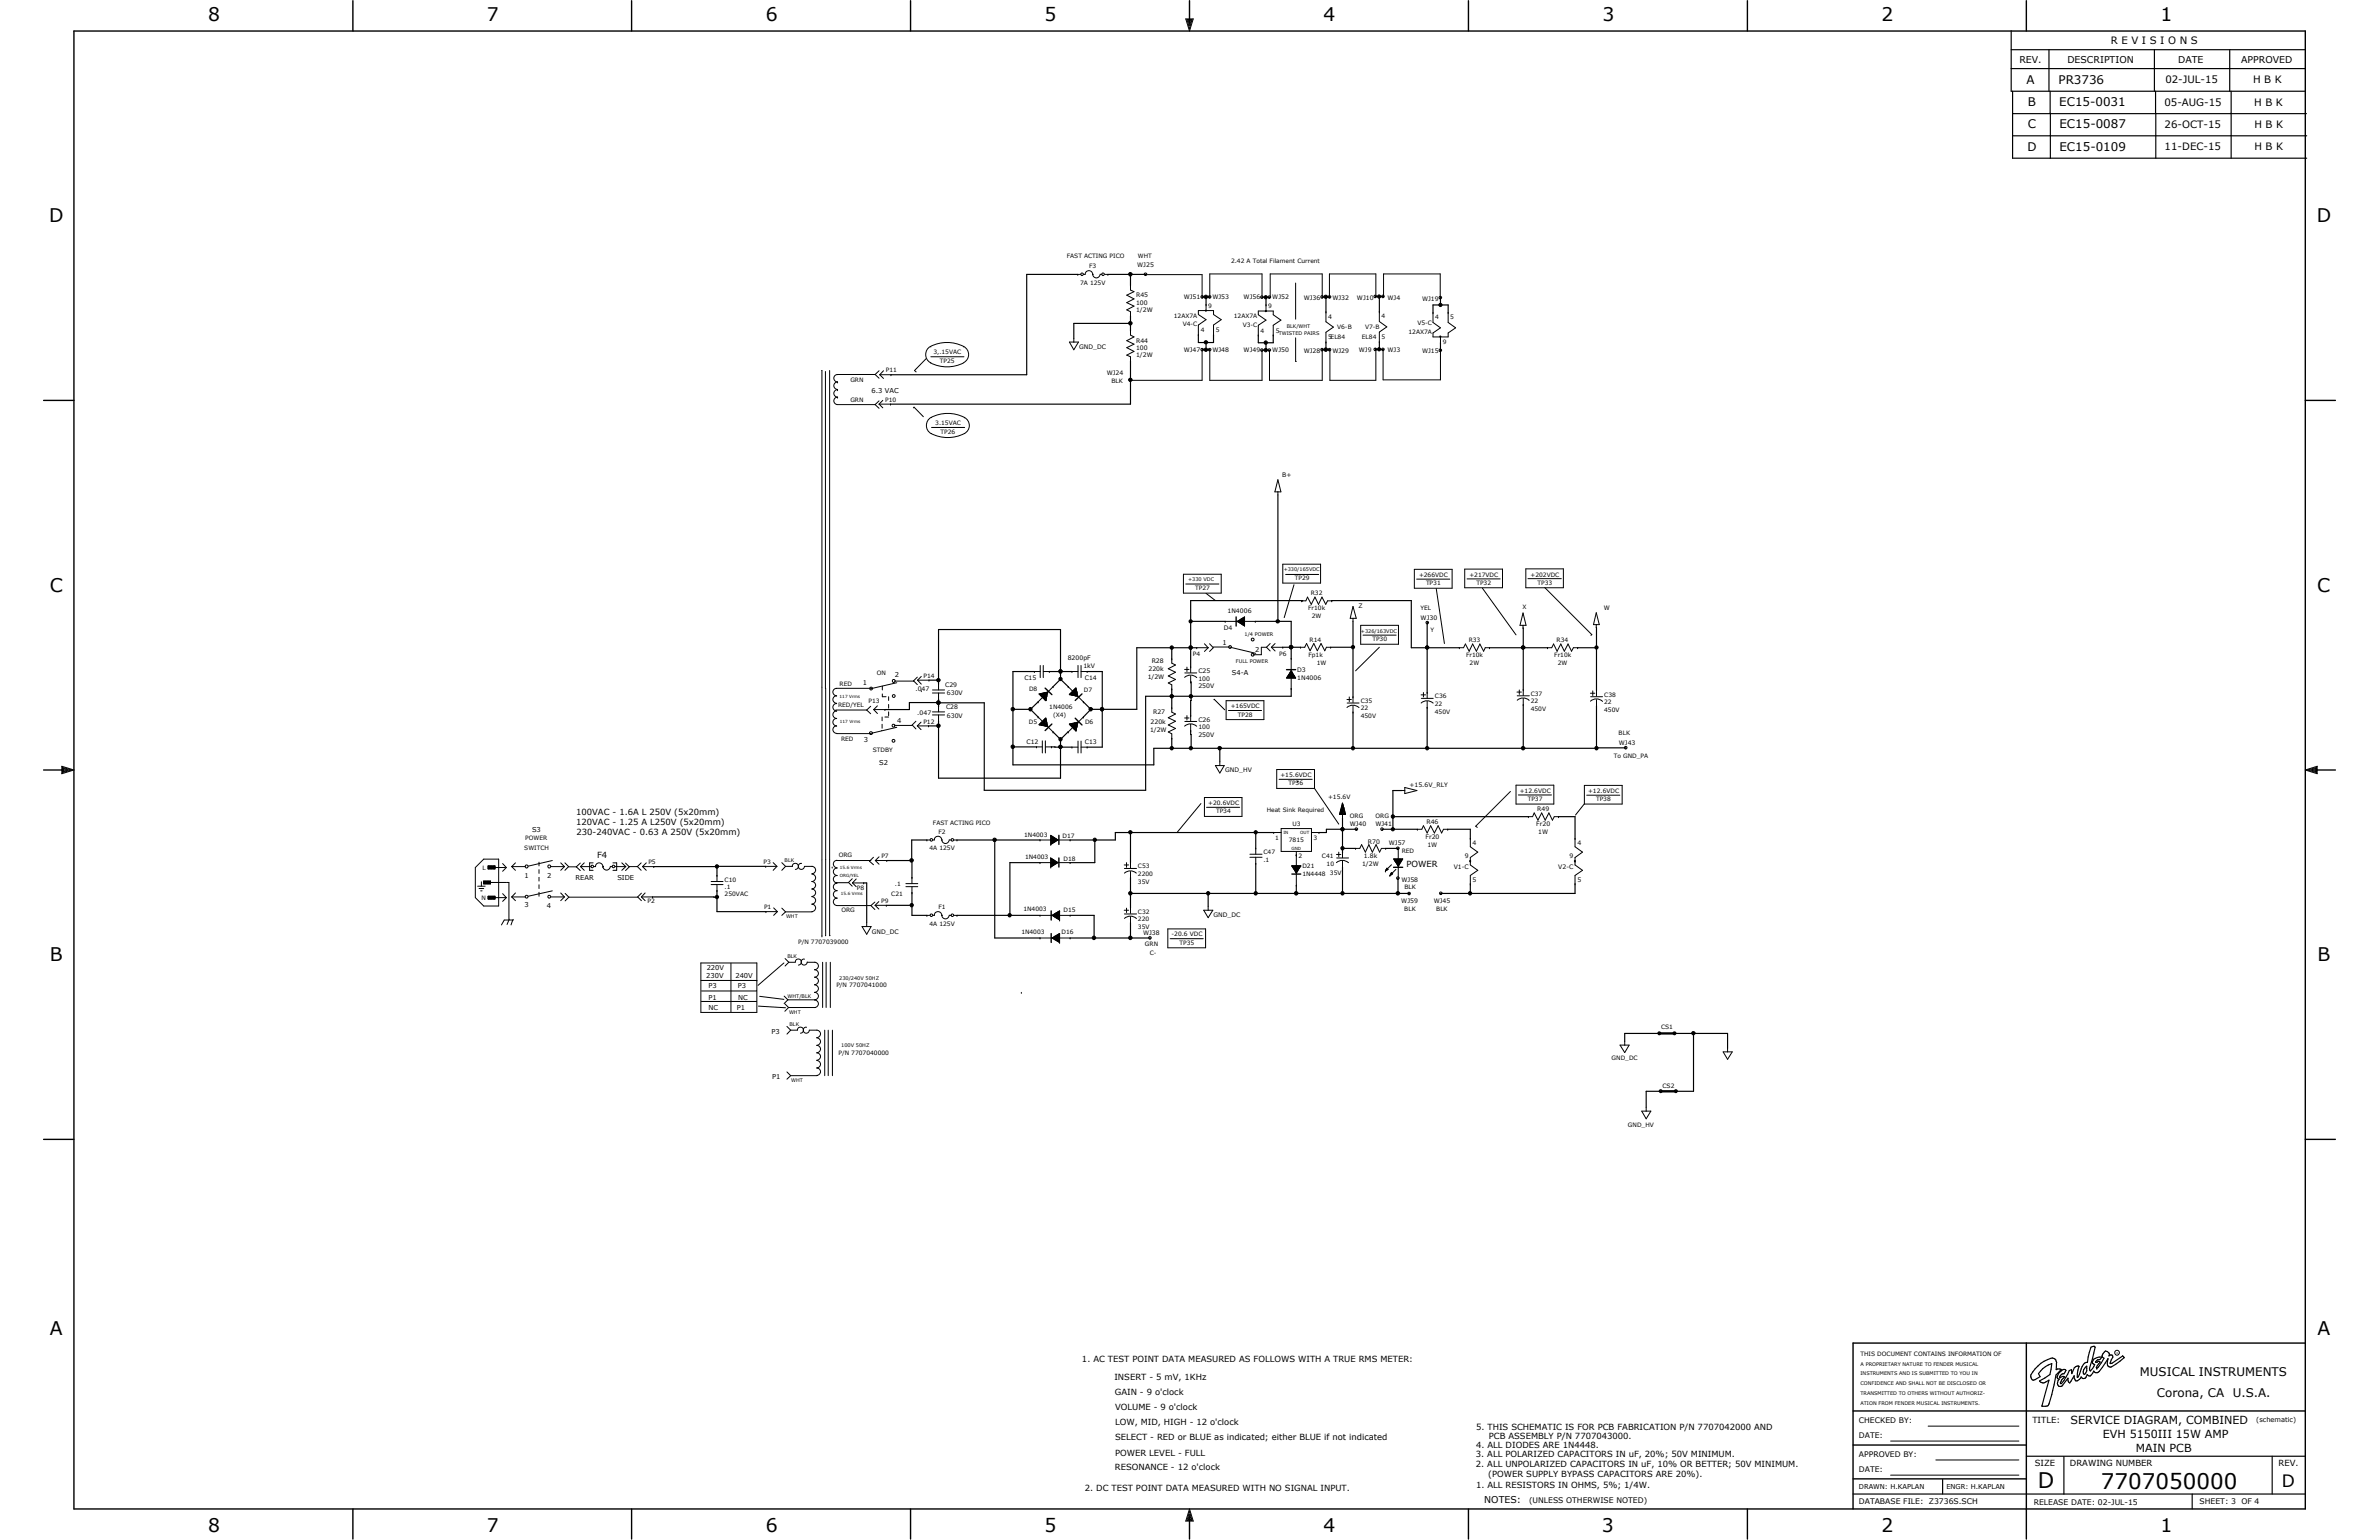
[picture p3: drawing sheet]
<svg xmlns="http://www.w3.org/2000/svg" width="432mm" height="279mm" viewBox="0 0 432 279" stroke-linecap="round" stroke-linejoin="round" font-family="sans-serif">
<defs><g id="words">
<g font-size="3.9">
<text x="369.9" y="270">D</text>
<text x="381.3" y="270.1">7707050000</text>
</g>
<g font-size="3.4">
<text x="37.8" y="3.8">8</text>
<text x="88.4" y="3.8">7</text>
<text x="139" y="3.8">6</text>
<text x="189.6" y="3.8">5</text>
<text x="240.2" y="3.8">4</text>
<text x="290.9" y="3.8">3</text>
<text x="341.5" y="3.8">2</text>
<text x="392.1" y="3.8">1</text>
<text x="8.9" y="40.3">D</text>
<text x="420.5" y="40.3">D</text>
<text x="9" y="107.4">C</text>
<text x="420.6" y="107.4">C</text>
<text x="9.1" y="174.4">B</text>
<text x="420.6" y="174.4">B</text>
<text x="9.1" y="242.1">A</text>
<text x="420.6" y="242.1">A</text>
<text x="37.8" y="278">8</text>
<text x="88.4" y="278">7</text>
<text x="139" y="278">6</text>
<text x="189.6" y="278">5</text>
<text x="240.2" y="278">4</text>
<text x="290.7" y="278">3</text>
<text x="341.5" y="278">2</text>
<text x="392.1" y="278">1</text>
</g>
<text font-size="3.1" x="414.1" y="269.7">D</text>
<g font-size="2.2">
<text x="367.8" y="15.2">A</text>
<text x="373.6" y="15.2">PR3736</text>
<text x="368.1" y="19.3">B</text>
<text x="368.1" y="23.3">C</text>
<text x="373.8" y="19.3">EC15-0031</text>
<text x="373.8" y="23.3">EC15-0087</text>
<text x="368" y="27.3">D</text>
<text x="373.8" y="27.3">EC15-0109</text>
<text x="388.4" y="249.7">MUSICAL INSTRUMENTS</text>
<text x="391.5" y="253.4">Corona, CA</text>
<text x="405.2" y="253.4">U.S.A.</text>
</g>
<g font-size="2">
<text x="375.8" y="258.4">SERVICE DIAGRAM, COMBINED</text>
<text x="381.7" y="260.9">EVH 5150III 15W AMP</text>
<text x="387.6" y="263.4">MAIN PCB</text>
</g>
<g font-size="1.8">
<text x="383.1" y="8">R E V I S I O N S</text>
<text x="393" y="15.1">02-JUL-15</text>
<text x="408.9" y="15.1">H B K</text>
<text x="392.9" y="19.2">05-AUG-15</text>
<text x="392.9" y="23.2">26-OCT-15</text>
<text x="409.2" y="19.2">H B K</text>
<text x="409.2" y="23.2">H B K</text>
<text x="392.9" y="27.2">11-DEC-15</text>
<text x="409.2" y="27.2">H B K</text>
</g>
<g font-size="1.7">
<text x="366.5" y="11.5">REV.</text>
<text x="375.2" y="11.5">DESCRIPTION</text>
<text x="395.4" y="11.5">DATE</text>
<text x="406.8" y="11.5">APPROVED</text>
<text x="269.4" y="272.7">NOTES:</text>
</g>
<g font-size="1.5">
<text x="104.6" y="147.9">100VAC - 1.6A L 250V (5x20mm)</text>
<text x="104.6" y="149.7">120VAC - 1.25 A L250V (5x20mm)</text>
<text x="104.6" y="151.4">230-240VAC - 0.63 A 250V (5x20mm)</text>
<text x="108.4" y="155.7">F4</text>
<text x="255.3" y="157.3">POWER</text>
<text x="196.4" y="247.2">1. AC TEST POINT DATA MEASURED AS FOLLOWS WITH A TRUE RMS METER:</text>
<text x="202.3" y="250.4">INSERT - 5 mV, 1KHz</text>
<text x="202.4" y="253.1">GAIN - 9 o'clock</text>
<text x="202.4" y="255.9">VOLUME - 9 o'clock</text>
<text x="202.4" y="258.6">LOW, MID, HIGH - 12 o'clock</text>
<text x="202.4" y="261.3">SELECT - RED or BLUE as indicated; either BLUE if not indicated</text>
<text x="267.9" y="259.5">5. THIS SCHEMATIC IS FOR PCB FABRICATION P/N 7707042000 AND</text>
<text x="267.9" y="262.6">4. ALL DIODES ARE 1N4448.</text>
<text x="270.2" y="261.1">PCB ASSEMBLY P/N 7707043000.</text>
<text x="368.9" y="258.2">TITLE:</text>
<text x="202.4" y="266.7">RESONANCE - 12 o'clock</text>
<text x="202.4" y="264.1">POWER LEVEL - FULL</text>
<text x="267.9" y="264.4">3. ALL POLARIZED CAPACITORS IN uF, 20%; 50V MINIMUM.</text>
<text x="267.9" y="266.1">2. ALL UNPOLARIZED CAPACITORS IN uF, 10% OR BETTER; 50V MINIMUM.</text>
<text x="267.9" y="270">1. ALL RESISTORS IN OHMS, 5%; 1/4W.</text>
<text x="270.1" y="267.9">(POWER SUPPLY BYPASS CAPACITORS ARE 20%).</text>
<text x="369.3" y="266">SIZE</text>
<text x="375.7" y="266">DRAWING NUMBER</text>
<text x="413.6" y="266">REV.</text>
<text x="196.9" y="270.5">2. DC TEST POINT DATA MEASURED WITH NO SIGNAL INPUT.</text>
</g>
<g font-size="1.4">
<text x="337.4" y="260.9">DATE:</text>
<text x="337.4" y="258.1">CHECKED BY:</text>
<text x="337.4" y="267">DATE:</text>
<text x="337.4" y="264.3">APPROVED BY:</text>
<text x="277.5" y="272.6">(UNLESS OTHERWISE NOTED)</text>
<text x="337.4" y="272.9">DATABASE FILE:</text>
<text x="350.1" y="272.9">Z3736S.SCH</text>
<text x="369.1" y="273">RELEASE DATE: 02-JUL-15</text>
<text x="399.2" y="272.9">SHEET: 3</text>
<text x="406.8" y="272.9">OF 4</text>
</g>
<g font-size="1.2">
<text x="158.2" y="71.2">6.3 VAC</text>
<text x="221.9" y="117">1</text>
<text x="227.8" y="118.3">2</text>
<text x="156.6" y="124.3">1</text>
<text x="162.4" y="122.9">2</text>
<text x="223.6" y="122.4">S4-A</text>
<text x="162.8" y="131.2">4</text>
<text x="156.8" y="134.7">3</text>
<text x="159.6" y="138.7">S2</text>
<text x="96.6" y="150.9">S3</text>
<text x="95.2" y="159.2">1</text>
<text x="99.3" y="159.2">2</text>
<text x="104.5" y="159.6">REAR</text>
<text x="112.1" y="159.6">SIDE</text>
<text x="95.2" y="164.5">3</text>
<text x="99.2" y="164.8">4</text>
<text x="128.2" y="177.5">230V</text>
<text x="128.3" y="176.1">220V</text>
<text x="128.6" y="179.2">P3</text>
<text x="133.5" y="177.5">240V</text>
<text x="133.9" y="179.2">P3</text>
<text x="128.6" y="183.3">NC</text>
<text x="128.6" y="181.4">P1</text>
<text x="133.8" y="183.3">P1</text>
<text x="134" y="181.4">NC</text>
<text x="140" y="187.5">P3</text>
<text x="140.1" y="195.8">P1</text>
<text x="409.5" y="258">(schematic)</text>
<text x="337.4" y="270.1">DRAWN: H.KAPLAN</text>
<text x="353.3" y="270.1">ENGR: H.KAPLAN</text>
</g>
<g font-size="1.1">
<text x="193.6" y="46.8">FAST ACTING PICO</text>
<text x="206.5" y="46.8">WHT</text>
<text x="223.4" y="47.8">2.42 A Total Filament Current</text>
<text x="196" y="51.7">7A 125V</text>
<text x="197.7" y="48.7">F3</text>
<text x="206.2" y="54">R45</text>
<text x="206.4" y="48.5">WJ25</text>
<text x="206.2" y="55.3">100</text>
<text x="206.2" y="56.6">1/2W</text>
<text x="213.1" y="57.7">12AX7A</text>
<text x="214.7" y="59.2">V4-C</text>
<text x="214.8" y="54.2">WJ51</text>
<text x="219.3" y="55.8">9</text>
<text x="220" y="54.2">WJ53</text>
<text x="223.9" y="57.7">12AX7A</text>
<text x="225.6" y="59.3">V3-C</text>
<text x="225.7" y="54.3">WJ56</text>
<text x="230.2" y="55.8">9</text>
<text x="230.9" y="54.3">WJ52</text>
<text x="236.6" y="54.4">WJ36</text>
<text x="241.1" y="57.9">4</text>
<text x="241.9" y="54.4">WJ32</text>
<text x="242.7" y="59.8">V6-B</text>
<text x="246.3" y="54.4">WJ10</text>
<text x="247.8" y="59.7">V7-B</text>
<text x="250.7" y="57.7">4</text>
<text x="251.8" y="54.4">WJ4</text>
<text x="257.3" y="59">V5-C</text>
<text x="258.1" y="54.5">WJ19</text>
<text x="260.5" y="58">4</text>
<text x="263.2" y="58">5</text>
<text x="169.4" y="64.3">3,.15VAC</text>
<text x="170.6" y="65.8">TP25</text>
<text x="195.9" y="63.3">GND_DC</text>
<text x="206.2" y="62.2">R44</text>
<text x="206.2" y="63.5">100</text>
<text x="206.2" y="64.9">1/2W</text>
<text x="214.8" y="63.8">WJ47</text>
<text x="217.9" y="60.3">4</text>
<text x="220" y="63.8">WJ48</text>
<text x="220.7" y="60.3">5</text>
<text x="225.7" y="63.9">WJ49</text>
<text x="228.8" y="60.4">4</text>
<text x="230.9" y="63.9">WJ50</text>
<text x="231.6" y="60.4">5</text>
<text x="236.6" y="64">WJ28</text>
<text x="241.1" y="61.6">5EL84</text>
<text x="241.9" y="64">WJ29</text>
<text x="246.6" y="63.9">WJ9</text>
<text x="247.2" y="61.5">EL84</text>
<text x="250.7" y="61.5">5</text>
<text x="251.8" y="63.9">WJ3</text>
<text x="255.7" y="60.5">12AX7A</text>
<text x="258.1" y="64.1">WJ15</text>
<text x="261.9" y="62.4">9</text>
<text x="154.3" y="69.3">GRN</text>
<text x="160.8" y="67.6">P11</text>
<text x="200.9" y="68">WJ24</text>
<text x="201.7" y="69.5">BLK</text>
<text x="154.3" y="73">GRN</text>
<text x="160.7" y="72.9">P10</text>
<text x="169.8" y="77.2">3.15VAC</text>
<text x="170.7" y="78.7">TP26</text>
<text x="232.7" y="86.5">B+</text>
<text x="216.9" y="107">TP27</text>
<text x="235" y="105.3">TP29</text>
<text x="237.9" y="108">R32</text>
<text x="257.6" y="104.6">+266VDC</text>
<text x="258.8" y="106.1">TP31</text>
<text x="266.7" y="104.6">+217VDC</text>
<text x="268" y="106.1">TP32</text>
<text x="277.8" y="104.6">+202VDC</text>
<text x="279.1" y="106.1">TP33</text>
<text x="222.8" y="111.3">1N4006</text>
<text x="237.4" y="110.7">Fr10k</text>
<text x="238.1" y="112.1">2W</text>
<text x="246.6" y="110.4">Z</text>
<text x="257.8" y="110.6">YEL</text>
<text x="257.9" y="112.4">WJ30</text>
<text x="276.4" y="110.4">X</text>
<text x="291.1" y="110.6">W</text>
<text x="193.8" y="119.8">8200pF</text>
<text x="216.5" y="119.1">P4</text>
<text x="222.1" y="114.4">D4</text>
<text x="232.2" y="119">P6</text>
<text x="237.5" y="119.2">Fp1k</text>
<text x="237.7" y="116.4">R14</text>
<text x="249.1" y="116.3">TP30</text>
<text x="259.6" y="114.6">Y</text>
<text x="266.1" y="119.3">Fr10k</text>
<text x="266.6" y="116.5">R33</text>
<text x="282.1" y="119.3">Fr10k</text>
<text x="282.5" y="116.5">R34</text>
<text x="152.4" y="124.4">RED</text>
<text x="159.2" y="122.5">ON</text>
<text x="166.2" y="125.4">.047</text>
<text x="167.6" y="123">P14</text>
<text x="171.5" y="124.7">C29</text>
<text x="185.9" y="123.4">C15</text>
<text x="186.8" y="125.4">D8</text>
<text x="196.6" y="121.2">1kV</text>
<text x="196.7" y="125.5">D7</text>
<text x="196.9" y="123.4">C14</text>
<text x="208.3" y="123.2">1/2W</text>
<text x="208.4" y="121.8">220k</text>
<text x="209" y="120.2">R28</text>
<text x="217.5" y="122.1">C25</text>
<text x="217.5" y="123.5">100</text>
<text x="217.5" y="124.8">250V</text>
<text x="235.5" y="121.9">D3</text>
<text x="235.5" y="123.3">1N4006</text>
<text x="239" y="120.7">1W</text>
<text x="266.7" y="120.6">2W</text>
<text x="282.7" y="120.6">2W</text>
<text x="152.1" y="128.3">RED/YEL</text>
<text x="157.6" y="127.6">P13</text>
<text x="166.5" y="129.8">.047</text>
<text x="167.6" y="131.3">P12</text>
<text x="171.7" y="128.7">C28</text>
<text x="171.9" y="126.1">630V</text>
<text x="171.9" y="130.2">630V</text>
<text x="186.7" y="131.4">D5</text>
<text x="190.5" y="128.7">1N4006</text>
<text x="191.1" y="130.1">(X4)</text>
<text x="196.9" y="131.4">D6</text>
<text x="208.8" y="131.3">220k</text>
<text x="209.3" y="129.6">R27</text>
<text x="217.5" y="130.9">C26</text>
<text x="223.4" y="128.5">+165VDC</text>
<text x="224.7" y="130">TP28</text>
<text x="247" y="127.5">C35</text>
<text x="247" y="128.9">22</text>
<text x="247" y="130.3">450V</text>
<text x="260.4" y="126.7">C36</text>
<text x="260.4" y="128.1">22</text>
<text x="260.4" y="129.5">450V</text>
<text x="277.8" y="126.2">C37</text>
<text x="277.8" y="127.6">22</text>
<text x="277.8" y="128.9">450V</text>
<text x="291.2" y="126.4">C38</text>
<text x="291.2" y="127.8">22</text>
<text x="291.2" y="129.1">450V</text>
<text x="152.7" y="134.5">RED</text>
<text x="158.4" y="136.5">STDBY</text>
<text x="186.3" y="135">C12</text>
<text x="196.9" y="135">C13</text>
<text x="208.7" y="132.9">1/2W</text>
<text x="217.5" y="132.3">100</text>
<text x="217.5" y="133.7">250V</text>
<text x="292.9" y="137.6">To GND_PA</text>
<text x="293.8" y="133.3">BLK</text>
<text x="293.8" y="135.1">WJ43</text>
<text x="222.4" y="140.1">GND_HV</text>
<text x="232.4" y="141">+15.6VDC</text>
<text x="233.8" y="142.5">TP36</text>
<text x="255.8" y="142.7">+15.6V_RLY</text>
<text x="275.8" y="143.8">+12.6VDC</text>
<text x="288.2" y="143.8">+12.6VDC</text>
<text x="169.3" y="149.6">FAST ACTING PICO</text>
<text x="219.3" y="146.1">+20.6VDC</text>
<text x="220.7" y="147.6">TP34</text>
<text x="229.9" y="147.2">Heat Sink Required</text>
<text x="234.6" y="149.8">U3</text>
<text x="241" y="144.9">+15.6V</text>
<text x="245" y="149.9">WJ40</text>
<text x="245" y="148.4">ORG</text>
<text x="249.6" y="149.9">WJ41</text>
<text x="249.7" y="148.3">ORG</text>
<text x="258.9" y="149.4">R46</text>
<text x="277.3" y="145.3">TP37</text>
<text x="278.8" y="149.9">Fr20</text>
<text x="279" y="147.2">R49</text>
<text x="289.7" y="145.4">TP38</text>
<text x="95.2" y="154.2">SWITCH</text>
<text x="95.3" y="152.5">POWER</text>
<text x="152.2" y="155.4">ORG</text>
<text x="160" y="155.7">P7</text>
<text x="168.7" y="154.3">4A 125V</text>
<text x="170.3" y="151.3">F2</text>
<text x="185.9" y="151.8">1N4003</text>
<text x="186.1" y="155.8">1N4003</text>
<text x="192.9" y="152.1">D17</text>
<text x="229.3" y="155">C47</text>
<text x="231.4" y="152.4">1</text>
<text x="233.9" y="152.8">7815</text>
<text x="235.7" y="155.7">2</text>
<text x="238.4" y="152.4">3</text>
<text x="239.9" y="155.6">C41</text>
<text x="247.5" y="155.7">1.8k</text>
<text x="248.3" y="153.2">R70</text>
<text x="252.1" y="153.4">WJ57</text>
<text x="254.4" y="154.7">RED</text>
<text x="258.7" y="152.3">Fr20</text>
<text x="259.1" y="153.6">1W</text>
<text x="265.9" y="155.7">9</text>
<text x="267.3" y="153.4">4</text>
<text x="279.2" y="151.3">1W</text>
<text x="284.9" y="155.7">9</text>
<text x="286.3" y="153.4">4</text>
<text x="87.6" y="157.8">L</text>
<text x="117.7" y="156.8">P5</text>
<text x="131.5" y="159.9">C10</text>
<text x="131.5" y="161.3">.1</text>
<text x="138.6" y="156.8">P3</text>
<text x="155.5" y="161.5">P8</text>
<text x="162.4" y="160.7">.1</text>
<text x="193" y="156.2">D18</text>
<text x="206.5" y="157.6">C53</text>
<text x="206.5" y="158.9">2200</text>
<text x="206.5" y="160.3">35V</text>
<text x="229.3" y="156.3">.1</text>
<text x="236.4" y="157.6">D21</text>
<text x="236.4" y="158.9">1N4448</text>
<text x="240.8" y="157.2">10</text>
<text x="241.4" y="158.7">35V</text>
<text x="247.2" y="157.1">1/2W</text>
<text x="254.4" y="159.9">WJ58</text>
<text x="254.9" y="161.2">BLK</text>
<text x="263.9" y="157.6">V1-C</text>
<text x="267.3" y="160">5</text>
<text x="282.8" y="157.6">V2-C</text>
<text x="286.3" y="160">5</text>
<text x="87.4" y="163.2">N</text>
<text x="117.5" y="163.9">P2</text>
<text x="131.5" y="162.6">250VAC</text>
<text x="138.7" y="165">P1</text>
<text x="152.7" y="165.5">ORG</text>
<text x="159.9" y="163.9">P9</text>
<text x="161.8" y="162.6">C21</text>
<text x="168.7" y="168">4A 125V</text>
<text x="170.3" y="165">F1</text>
<text x="185.8" y="165.4">1N4003</text>
<text x="193" y="165.5">D15</text>
<text x="206.5" y="165.8">C32</text>
<text x="206.5" y="167.1">220</text>
<text x="220.3" y="166.3">GND_DC</text>
<text x="254.3" y="163.9">WJ59</text>
<text x="254.9" y="165.3">BLK</text>
<text x="260.2" y="163.9">WJ45</text>
<text x="260.7" y="165.3">BLK</text>
<text x="144.9" y="171.3">P/N 7707039000</text>
<text x="158.2" y="169.4">GND_DC</text>
<text x="185.4" y="169.4">1N4003</text>
<text x="192.7" y="169.5">D16</text>
<text x="206.5" y="168.5">35V</text>
<text x="207.5" y="169.6">WJ38</text>
<text x="207.8" y="171.7">GRN</text>
<text x="208.7" y="173.2">C-</text>
<text x="212.6" y="169.9">-20.6 VDC</text>
<text x="214.1" y="171.4">TP35</text>
<text x="151.8" y="179.1">P/N 7707041000</text>
<text x="152.2" y="191.4">P/N 7707040000</text>
<text x="301.5" y="186.8">CS1</text>
<text x="292.5" y="192.4">GND_DC</text>
<text x="301.8" y="197.3">CS2</text>
<text x="295.5" y="204.4">GND_HV</text>
<text x="337.7" y="246">THIS DOCUMENT CONTAINS INFORMATION OF</text>
</g>
<g font-size=".9">
<text x="233.6" y="59.6">BLK/WHT</text>
<text x="232.1" y="60.7">TWISTED PAIRS</text>
<text x="215.6" y="105.4">+330 VDC</text>
<text x="233" y="103.6">+330/165VDC</text>
<text x="225.9" y="115.4">1/4 POWER</text>
<text x="247" y="114.9">+326/163VDC</text>
<text x="224.3" y="120.4">FULL POWER</text>
<text x="142.4" y="156.4">BLK</text>
<text x="142.7" y="166.6">WHT</text>
<text x="142.9" y="173.8">BLK</text>
<text x="152.3" y="177.7">230/240V 50HZ</text>
<text x="143" y="181.1">WHT/BLK</text>
<text x="143.2" y="184">WHT</text>
<text x="143.3" y="186.1">BLK</text>
<text x="152.7" y="190">100V 50HZ</text>
<text x="143.6" y="196.3">WHT</text>
<text x="337.7" y="247.8">A PROPRIETARY NATURE TO FENDER MUSICAL</text>
<text x="337.7" y="251.3">CONFIDENCE AND SHALL NOT BE DISCLOSED OR</text>
<text x="337.7" y="249.6">INSTRUMENTS AND IS SUBMITTED TO YOU IN</text>
<text x="337.7" y="254.9">ATION FROM FENDER MUSICAL INSTRUMENTS.</text>
<text x="337.7" y="253.1">TRANSMITTED TO OTHERS WITHOUT AUTHORIZ-</text>
</g>
<g font-size=".8">
<text x="152.4" y="126.7">117 Vrms</text>
<text x="152.4" y="131.1">117 Vrms</text>
<text x="233" y="151.3">IN</text>
<text x="234.4" y="154.2">GND</text>
<text x="236" y="151.3">OUT</text>
<text x="152.4" y="157.7">15.6 Vrms</text>
<text x="152.4" y="159">ORG/YEL</text>
<text x="152.6" y="162.3">15.6 Vrms</text>
</g>
<text font-size=".5" x="384.2" y="245.7">R</text>
</g></defs>
<g fill="none" stroke="#000" stroke-width=".18">
<path d="M215.2 3.4h1.4l-.7 2.2zM215.4 3.6h1l-.5 1.6zM215.6 3.7h.6l-.3 .9zM195.6 49.8h.1M195.6 49.8h.6M196.2 49.6h.4v.3h-.4zM196.7 49.8h.3M197 49.7a.66 .66 0 0 1 .7-.6 .66 .66 0 0 1 .6 .7M199.7 49.7a.68 .68 0 0 1-.7 .7 .68 .68 0 0 1-.7-.7l.1 .1M199.7 49.8h.3M200 49.6h.4v.3h-.4zM200.5 49.8h.6"/>
<path d="M201.1 49.8h.1M205.2 51.8h.1M205.2 57.3h.1M205.2 51.8v.8l.6 .3-1.3 .7 1.3 .6-1.3 .7 1.3 .6-1.3 .7 .7 .4v.7M207.7 49.6h.4v.3h-.4zM207.9 49.8h10.3l.1 4.1M207.9 49.8h.1M218 53.7h.4v.3h-.4zM218.2 53.9h.1M218.8 56.3h.1v.1h-.1zM218.9 55.3h.1M218.9 55.3v1"/>
<path d="M219.4 53.7h.3v.3h-.3zM219.6 53.9h.1M219.6 53.9v-4.2h9.5v4.2M228.9 53.7h.3v.4h-.3zM229.1 53.9h.1M229.7 56.4h.1v.1h-.1zM229.8 55.3h.1M229.8 55.3v1.1M230.2 53.7h.4v.4h-.4zM230.4 53.9h.1M235.2 51.4v6.5M239.8 53.7h.3v.3h-.3z"/>
<path d="M240 53.9h.1M240 53.9v-4.2h-9.5v4.2M240.7 56.6h.1M240.7 56.6v1.8l1.3 1-1.3 .9v1.8M241.1 53.7h.4v.3h-.4zM241.3 53.9h.1M249.4 53.6h.4v.3h-.4zM249.6 53.8h.1M249.7 53.8v-4.1h-8.4v4.2M250.4 56.6h.1M250.4 56.6v1.7l1.3 1-1.3 .9v1.8M250.8 53.6h.4v.3h-.4z"/>
<path d="M251 53.8h.1M251.1 53.9v-4.2h10.3v4.4h.1M260.1 56.7h.1M260.1 56.7v1.8l1.4 1-1.4 .9v.7h2.7v-.7l1.4-.9-1.4-1v-1.8M261.3 53.8h.3v.3h-.3zM261.5 54h.1M262.8 56.7h.1M149.1 67.2l.1 102.6M149.8 67.4v57.5M150.6 67.2l.1 102.6M152 68a.66 .66 0 0 0-.7 .6 .66 .66 0 0 0 .7 .7M152 69.3h.1"/>
<path d="M152 69.3a.66 .66 0 0 0-.7 .7 .66 .66 0 0 0 .7 .7M152 70.7h.1M152 70.7a.68 .68 0 0 0-.7 .7 .68 .68 0 0 0 .7 .7M152 72.1h.1M152 72.1a.66 .66 0 0 0-.7 .6 .66 .66 0 0 0 .7 .7h6.8M152 67.9h6.8M158.8 73.4l.8 .7M158.8 67.9l.8 .7M159.6 72.7l-.8 .7M159.6 67.3l-.8 .6M159.6 73.3h2M159.6 73.3l.6 .7"/>
<path d="M159.7 68h2M159.7 68l.7 .7M160.2 72.6l-.6 .7M160.4 67.3l-.7 .7M161.6 73.3h.1M161.7 68h.1M165.8 74l.1-.1 1.7 1.7M168.1 65.1l-2.1 2.1 .3 .3M168.9 62.9a6.3 6.3 0 0 1 6 0M169 62.9h-.1a1.68 1.68 0 0 0 0 2.9M169 65.8h-.1a6.6 6.6 0 0 0 6 0M169 64.7h6"/>
<path d="M169 75.7a6.3 6.3 0 0 1 6 .1M169.1 75.8a1.6 1.6 0 0 0-1 1.4 1.6 1.6 0 0 0 .9 1.5M169.1 78.7h-.1a6.6 6.6 0 0 0 6 0M169.1 77.6h6M174.9 62.9a1.64 1.64 0 0 1 0 2.9M175 75.7a1.64 1.64 0 0 1 0 3h.1M194.1 62.1h1.6l-.8 1.4zM194.9 61.4v.7M205 68.7h.3v.4h-.3zM205.2 60h.1M205.2 65.5h.1M205.2 68.9h.1"/>
<path d="M205.2 60v.8l.6 .3-1.3 .7 1.3 .6-1.3 .7 1.3 .7-1.3 .6 .7 .3v.8M217.5 60.7h.1M217.5 60.7v-1.7l1.4-1-1.4-.9v-.8h2.8v.8l1.4 .9-1.4 1v1.7M218 63.3h.4v.3h-.4zM218.2 63.5v5.5h-13M218.2 63.5h.1M219.4 63.3h.3v.3h-.3zM219.6 63.5h.1M219.6 63.5v5.5h9.5v-5.5M220.3 60.7h.1M228.4 60.8h.1M228.4 60.8v-1.8l1.4-.9-1.4-1v-.7h2.7v.7l1.4 1-1.4 .9v1.8"/>
<path d="M228.9 63.3h.3v.4h-.3zM229.1 63.5h.1M230.2 63.3h.4v.4h-.4zM230.4 63.5h.1M231.1 60.8h.1M235.2 61.3v4.3h.1M239.8 63.3h.3v.3h-.3zM239.9 63.4h.1M240 63.5h.1M240 63.4v5.6h-9.6v-5.4M240.7 62.1h.1M241.1 63.3h.4v.3h-.4z"/>
<path d="M241.3 63.5h.1M249.4 63.2h.4v.3h-.4zM249.6 63.4h.1M249.6 63.2l.1 5.8h-8.3v-5.5M250.4 62h.1M250.8 63.2h.4v.3h-.4zM251 63.4h.1M251 63.3v5.6h10.5v-5.4h-.2M261.3 63.4h.3v.3h-.3zM261.4 61h.1v.1h-.1zM261.5 62.2h.1M261.5 63.6h.1"/>
<path d="M261.5 61.1v1.1M231.9 89.2v.6M231.9 87l.6 2.2h-1.1zM212.7 119.5h.1M212.7 119.5v.8l.7 .3-1.4 .7 1.4 .7-1.4 .6 1.4 .7-1.4 .6 .7 .3v.8M214.8 104.2h6.9v3.4h-6.9zM215.2 106h6M217.2 117.5h.1M217.2 117.5h2.1M218.6 116.8l.7 .7M218.9 107.7l1.7 1.2M219.3 117.5l-.7 .7"/>
<path d="M219.5 116.8l.7 .7-.7 .7M220.2 117.4h3M222.4 112.7h.1M222.4 112.7h5.4M223.3 117.4l4.6 1.1M224.6 112.7l1.3-.8v1.7zM224.6 112.7v.1M224.7 112.9h1.2M224.7 112.6v.3M225 113h.9M225 112.5v.5M225.1 112.4h.8"/>
<path d="M225.2 112.4v.7h.7M225.3 112.3h.6M225.3 112.3v.9M225.4 113.2h.5M225.4 112.2v1.1M225.5 112.2h.4M225.6 112.1v1.3M225.6 113.4h.3M225.8 111.9l.1 1.6M225.9 112.6h-1v.3M225.9 112.1h-.2v1.4M227.8 112.7h.1"/>
<path d="M229.9 117.4h-1v1.4h-1.4M230.5 116.8l-.6 .6 .6 .7M230.8 117.4h2M230.8 117.4l.6 .7M231.4 116.8l-.6 .6M232.8 117.4h.1M232.8 102.4h6.9v3.4h-6.9zM233.3 104.2h6.1M234.4 119.5h.1M234.4 119.5v5.4M234.9 106.1l-1.8 6M236.1 117.4h.1"/>
<path d="M236.1 117.4h.7l.4-.6 .6 1.3 .7-1.3 .6 1.3 .7-1.3 .7 1.3 .2-.7h.8M236.3 109h.1M236.3 109h.7l.3-.7 .7 1.3 .7-1.3 .6 1.3 .6-1.3 .7 1.3 .4-.6h.7M241.5 117.4h.1M241.7 109h.1M245.6 112.2v.5M245.6 110l.6 2.2h-1.1zM247 113.5h6.8v3.4h-6.8zM247.4 115.2h6M250.4 117.4l-4.4 4.3M256.7 103.3h6.9v3.4h-6.9zM257.1 105.1h6"/>
<path d="M258.9 112.8h.3v.3h-.3zM259.1 113h.1M260.7 106.8l1.5 10M264.9 117.5h.1M264.9 117.5h.7l.4-.7 .7 1.4 .6-1.4 .7 1.4 .6-1.4 .7 1.4 .3-.7h.7M265.9 103.3h6.8v3.3h-6.8zM266.3 105h6M269.1 106.7l6.1 8.5M270.3 117.5h.1M276.4 111.2l.6 2.3h-1.1zM276.4 113.5v.5M276.9 103.2h6.9v3.4h-6.9z"/>
<path d="M277.3 105h6.1M280.4 106.6l8.5 8.5-.1 .2M280.9 117.5h.1M280.9 117.5h.7l.4-.7 .6 1.4 .7-1.4 .6 1.4 .7-1.4 .6 1.4 .4-.7h.7M286.3 117.5h.1M289.7 113.3v.6M289.7 111.2l.6 2.1h-1.1zM11.2 139l2.2 .7-2.2 .7zM11.3 139.2l1.7 .5-1.7 .5zM11.5 139.4l.9 .3-.9 .3zM149.9 124.8l-.1 45M151.7 128.8h5.6"/>
<path d="M151.8 124.9a.66 .66 0 0 0-.6 .7 .66 .66 0 0 0 .6 .6M151.8 126.3a.66 .66 0 0 0-.6 .6 .66 .66 0 0 0 .6 .7M151.8 127.7a.66 .66 0 0 0-.6 .6 .66 .66 0 0 0 .6 .7M151.8 129a.66 .66 0 0 0-.6 .7 .66 .66 0 0 0 .6 .6 .68 .68 0 0 0-.6 .7 .68 .68 0 0 0 .6 .7M151.8 131.7a.66 .66 0 0 0-.6 .7 .66 .66 0 0 0 .6 .7M151.8 124.9h6.2M151.8 133.1h6.2M157.3 128.8l.7 .7M158 128.1l-.7 .7M158.6 128.7h2M158.6 128.7l.7 .8M159.3 128.1l-.7 .6"/>
<path d="M160 132.5h.1M160.1 130.1v.7M160.1 131.4v.7M160.1 124.5v.7M160.1 125.9v.5h.7M160.6 128.7h.1M160.6 130.1h.7M161.3 126.4v.7M161.3 127.8v.7M161.3 129.2v.6M162.3 131.6h3.3M162.8 123.9l-4.6 1"/>
<path d="M162.8 132l-4.7 1.1M165.8 123.5l-3.5 .1M166.2 130.9l-.6 .6 .6 .7M166.5 122.9l-.7 .6 .7 .7M166.5 131.7h2M166.5 131.7l.7 .7M166.5 123.4h2.1M166.5 123.4l.7 .7M167.2 131l-.7 .7M167.2 125.3h.1M167.2 122.7l-.7 .7M168.5 131.7h.1"/>
<path d="M168.6 123.4h.1M169.2 125.2h2.2M169.2 125.7h2.2M169.2 129.2h2.2M169.2 129.7h2.2M170.3 124.1h.1M170.3 126.8h.1M170.3 128.1h.1M170.3 130.8h.1M170.3 124.1v1.1M170.3 125.7v1.1M170.3 128.1v1.1"/>
<path d="M170.3 129.7v1.1M187.7 121.8h.1M187.7 121.8h1.1M188.1 135.5h.1M188.1 135.5h1.1M188.4 127.3h.1M188.4 130.1h.1M188.4 130.1l2.7 2.7M188.6 125.9l1.6-.3-.4 1.5zM188.6 131.5l1.2-1.2 .4 1.5zM188.6 126h1.5M188.6 125.9h.1"/>
<path d="M188.6 131.4v.1M188.6 131.5h1.5M188.8 125.9v.2M188.8 131.3v.2M188.8 131.3h1.2M188.8 126.1h1.2M188.8 120.7v2.2M188.9 125.9h1.2M188.9 125.8v.4M188.9 131.1v.5M188.9 131.2h1.1M188.9 126.3h1.1"/>
<path d="M189 125.8v.5M189.2 126.5h.7M189.2 125.8v.6M189.2 134.4v2.2M189.3 126.7h.6M189.3 125.7v.9M189.4 121.8h1.1M189.4 120.7v2.2M189.4 125.7v1M189.4 130.6v1.1M189.4 130.6h.5M189.5 126.8h.4"/>
<path d="M189.6 125.7v1.2M189.6 130.5v1.2M189.6 130.5h.3M189.6 127h.3M189.7 125.6v1.4M189.7 127.1h.2M189.7 134.4v2.2M189.7 135.5h1.1M189.8 130.3h-.1v1.4h.5M189.9 125.6v1.5M189.9 130.4v1.3M189.9 130.9h-.7v.7"/>
<path d="M189.9 130.8h-.6v.9M190 125.6v.8h-.9M190.1 131.6h-1.1v-.6h1v.8M190.2 125.6h.1M190.2 125.6v.1h-.7M190.2 131.7v.1M190.5 121.8h.1M190.8 135.5h.1M191.1 124.6h.1M191.1 132.8h.1M191.1 124.6l-2.7 2.7M193.9 124.6h.1"/>
<path d="M193.9 132.8h.1M193.9 124.6l2.7 2.7M194.1 126h1.4M194.1 126l1.2-1.2 .3 1.5M194.1 126l1.5 .3M194.1 125.9v.1M194.1 131.4h.1M194.1 131.5h1.4M194.2 125.9h1.3M194.2 125.8v.3M194.2 131.3v.2M194.3 131.6h1.2"/>
<path d="M194.4 131.3h1.2M194.4 131.7h1.1M194.4 131.3v.4M194.5 126.1h1.1M194.5 126.1v-.5h1v.7M194.5 131.3v.5M194.5 131.9h1M194.6 121.8h.1M194.6 135.6h.1M194.6 121.8h1.1M194.6 135.6h1.1M194.6 125.4h.9"/>
<path d="M194.6 125.4v.8M194.6 131.2v.8M194.6 132h.9M194.8 125.3h.6M194.8 125.3v.9M194.8 131.2v.9M194.8 132.1h.6M194.9 125.2h.5M194.9 125.1v1.1M194.9 131.2v1M194.9 132.3h.5M195 131.1v1.3"/>
<path d="M195.1 132.4h.3M195.2 131.1v1.4M195.2 132.5h.1M195.3 124.9l-.1 1.4h.4M195.3 125h-.3v1.2M195.3 124.9v1.4M195.3 131.1v1.5M195.5 125.7h-1.1v.4M195.5 131.1v.8M195.6 131h.1M195.6 131v.2h-.6M195.6 126.2v.1"/>
<path d="M195.6 131l-.3 1.6-1.2-1.2M195.6 131l-1.5 .4M195.7 120.7v2.2M195.7 134.5v2.1M196.2 121.8h1.1M196.2 120.7v2.2M196.2 134.5v2.1M196.2 135.6h1.1M196.6 127.3h.1M196.6 130.1h.1M196.6 130.1l-2.7 2.7M197.3 121.8h.1"/>
<path d="M197.3 135.6h.1M212.7 125h.1M212.7 128.4h.1M212.7 133.9h.1M212.7 128.4v.8l.7 .3-1.4 .7 1.4 .7-1.4 .6 1.4 .7-1.4 .6 .7 .3v.8M215 122.9a1.61 1.61 0 0 1 2.2 0M215 131.7a1.69 1.69 0 0 1 2.2 0M215 121.5h.8M215 130.3h.8M215.1 122.1h2.1M215.1 130.9h2.1M215.4 121v.8"/>
<path d="M215.4 129.8v.8M216.1 121h.1M216.1 123.7h.1M216.1 129.8h.1M216.1 132.5h.1M216.1 121v1M216.1 122.6v1.1M216.1 129.8v1.1M216.1 131.4v1.1M220.3 127l.1-.1 1.9 1.9M220.6 138.9h1.6l-.8 1.4zM221.4 138.2v.7"/>
<path d="M222.5 127.1h6.9v3.5h-6.9zM223 128.9h6M231.7 139.6h6.9v3.4h-6.9zM233.6 123h1.6M233.6 122.9h1.5M233.6 122.8v.2M233.7 122.7h1.3M233.8 122.6v.4M233.8 122.6h1.1M233.9 122.4h.9M233.9 122.3v.7M234 122.3h.7"/>
<path d="M234.1 122.1v.9M234.1 122.1h.5M234.1 122h.4M234.2 121.9v1.1M234.2 121.9h.3v1.1M234.3 121.8h.1M234.3 121.7v1.3M234.4 124.9h.1M234.4 121.7l.8 1.3h-1.7zM234.6 122.1v.9M234.7 122.3v.7M234.9 122.5v.5"/>
<path d="M235 122.8v.2M244.5 128.4a1.69 1.69 0 0 1 2.2 0M244.5 126.9h.8M244.5 127.6h2.2M244.9 126.4v.9M245.6 126.4h.1M245.6 129.2h.1M245.6 126.4v1.1M245.6 128.1v1.1M257.9 127.6a1.69 1.69 0 0 1 2.2 0M257.9 126.1h.8M258 126.7h2.1"/>
<path d="M258.4 125.6v.8M259 125.6h.1M259 128.4h.1M259 125.6v1.1M259 127.3v1.1M275.3 125.6h.8M275.4 127a1.55 1.55 0 0 1 2.1 .1M275.4 126.2h2.2M275.8 125.2v.8M276.5 125.1h.1M276.5 127.8h.1M276.5 125.1v1.1"/>
<path d="M276.5 126.7v1.1M288.7 127.2a1.61 1.61 0 0 1 2.2 .1M288.7 125.8h.8M288.7 126.4h2.2M289.1 125.3v.9M289.8 125.3h.1M289.8 128.1h.1M289.8 125.3v1M289.8 127v1.1M294.9 135.5h.3v.3h-.3zM295.1 135.7h.1M418.4 139.7l2.2-.7v1.4z"/>
<path d="M418.8 139.7l1.7-.5v1zM419.4 139.7l.9-.3v.6zM86.3 157.4l1.5-1.5h2.7v8.5h-2.7l-1.5-1.5zM87.4 160v.8M87.8 159.9h1.2v.5h-1.2zM87.8 159.9h1.2M87.9 159.9v.5M88.1 159.9v.5M88.2 159.9v.5M88.3 159.9v.5M88.5 159.9v.5M88.6 157.6h1.2"/>
<path d="M88.6 157.1h1.2v.5h-1.2zM88.6 159.9v.5M88.6 157.4h1.2M88.6 157.3h1.2M88.6 157.2h1.2M88.7 157.1v.5M88.7 159.9v.5M88.9 157.1v.5M88.9 159.9v.5M89 157.1v.5M89.2 157.1v.5M89.3 157.1v.5"/>
<path d="M89.3 157.4h2.4M89.5 157.1v.5M89.6 157.1v.5M89.7 157.1v.5M91.2 156.7l.7 .7-.7 .7M92.9 157.2l.7 .7M92.9 157.2h2.4M93.6 156.5l-.7 .7M97.8 156.4v.7M97.8 157.8v.7M97.8 159.2v.7M100 157.2h2.4"/>
<path d="M100.2 156.1l-4.3 1M101.8 156.5l.6 .7M102.4 157.2l-.6 .7M102.5 156.5l.7 .7-.7 .7M104.6 157.2l-1.4 .1M105.3 156.6l-.7 .7 .7 .6M105.4 157.2h1.9M105.4 157.2l.6 .7M106 156.5l-.6 .7M107.3 157h.4v.4h-.4zM107.7 156.5h-.7v1.4h.7M107.8 157.2h.3"/>
<path d="M108.1 157.2a.68 .68 0 0 1 .7-.7 .68 .68 0 0 1 .6 .7M109.4 157.2h.1M110.8 157.2a.68 .68 0 0 1-.7 .7 .68 .68 0 0 1-.7-.7h.1M110.8 157.2h.3M111.2 157h.3v.4h-.3zM111.3 156.5h.6v1.4h-.6M111.7 157.2h1.9M112.9 156.5l.7 .7M113.5 156.6l.7 .7-.7 .6M113.6 157.2l-.7 .7M114.2 157.2h1.5M115.7 157.2l.7 .7"/>
<path d="M115.7 157.2h.1M116.4 156.5l-.7 .7M116.6 157.2h2.1M116.6 157.2l.7 .7M117.3 156.5l-.7 .7M118.7 157.2h.1M129.1 159.9h2.1M130.1 158.8h.1M130.1 158.8v1.1M139 157.2h.1M139 157.2h2M140.3 156.5l.7 .7"/>
<path d="M141 157.2l-.7 .7M141.9 156.5l.7 .7M142.6 157.2h1.2M142.6 157.2l-.7 .7M143.8 157.2a.55 .55 0 0 1 .6-.6 .55 .55 0 0 1 .5 .6 .55 .55 0 0 1-.5 .5M145.5 156.7a.54 .54 0 0 0-.5 .8 .54 .54 0 0 0 .9 0l.1-.3h1.4M147.4 157.2a.68 .68 0 0 1 .6 .7 .68 .68 0 0 1-.6 .6M147.4 158.6a.68 .68 0 0 1 .6 .7 .68 .68 0 0 1-.6 .6M147.4 159.9a.68 .68 0 0 1 .6 .7 .68 .68 0 0 1-.6 .7M151 157.3h.1M151.9 158.9a.66 .66 0 0 0-.7 .6 .66 .66 0 0 0 .7 .7M151.9 157.5a.66 .66 0 0 0-.7 .7 .66 .66 0 0 0 .7 .6"/>
<path d="M154.7 159.4l-.7 .7 .7 .7M155.4 159.5l-.7 .7M158.1 156.1h-6.2a.66 .66 0 0 0-.7 .7 .66 .66 0 0 0 .7 .6M158.5 155.5l-.7 .8 .7 .6M158.9 156.1h2.1M158.9 156.1l.7 .7M159.6 155.4l-.7 .7M161 156.1h.1M165.5 159.2h.1M165.5 159.2v1.1M168.2 152.4h.1M168.2 152.4h.6"/>
<path d="M168.9 152.2h.3v.3h-.3zM169.3 152.4h.3M169.6 152.4a.66 .66 0 0 1 .7-.7 .66 .66 0 0 1 .6 .7M172.3 152.4a.68 .68 0 0 1-.7 .6 .68 .68 0 0 1-.7-.6h.1M172.3 152.4h.3M172.7 152.2h.3v.3h-.3zM173.2 152.4h.5M173.7 152.4h.1M188.8 152.4h.1M188.8 156.5h.1M188.8 156.5h5.4M188.8 152.4h5.4"/>
<path d="M190.7 153.2h.1M190.7 151.6h.1M190.7 157.3h.1M190.7 155.7h.1M190.7 157.1h.4M190.7 156.1h.6v.8h-.6M190.7 156.8h.9M190.7 156.6h1.1M190.7 156.4h1.1M190.7 156.3h.9M190.7 156h.4M190.7 157.2h.2"/>
<path d="M190.7 151.6v1.6M190.7 155.7v1.6M190.7 151.6l1.3 .8-1.3 .8M190.7 151.7h.3l-.1 1.4h-.2M190.7 153h.4M190.7 152h.6v.8h-.6M190.7 152.7h.9M190.7 152.5h1.1M190.7 152.2h1.1M190.7 152.1h.9M190.7 151.8h.4M190.7 155.7l1.3 .8-1.3 .8"/>
<path d="M190.7 155.8h.2M190.8 151.7v1.4M190.8 155.7v1.5M191 155.8v1.3M191.1 151.8v1.2M191.1 155.9v1.2M191.2 151.9v1M191.2 156v1M191.5 152.1v.6M191.5 156.2v.6M191.6 152.2v.4M191.6 156.3v.4"/>
<path d="M191.8 152.2v.3M191.8 156.4v.2M191.9 152.4h.1M191.9 156.4v.1M194.2 152.4h.1M194.2 156.5h.1M204 156.9h.9M204.1 158.4a1.62 1.62 0 0 1 2.1 0M204.1 157.6h2.2M204.5 156.5v.9M205.2 156.5h.1M205.2 159.2h.1"/>
<path d="M205.2 156.5v1M205.2 158.1v1.1M218 145.8l-4.3 5.2M218.6 144.7h6.8v3.4h-6.8zM219 146.5h6M226.9 155h2.2M226.9 155.5h2.2M227.9 153.9h.1M227.9 156.6h.1M227.9 153.9v1.1M227.9 155.5v1.1M231.2 151h.1"/>
<path d="M231.2 151h1.3M232.2 141.4h6M232.5 150.3h5.5v4.2h-5.5zM234.5 157.1h.1M234.5 157.1h1.6M234.5 157.1l.8 1.3 .8-1.3M234.5 157.2h1.6M234.6 157.1v.2h1.4v-.2M234.7 157.4h1.2M234.7 157.1v.4M234.8 157.6h1M234.9 157.1v.6h.8v-.6"/>
<path d="M234.9 157.9h.7M235 157.1v.8M235 158h.5M235.2 157.1v1.1h.3M235.2 158.3h.2M235.3 155.1h.1M235.3 154.5v6.1M235.4 157.1v1.1M235.5 157.1v.9M235.6 141.7l-.2 .2M235.8 157.1v.4M236.1 157.1h.1"/>
<path d="M238 151h1.4M238.6 143l4.4 6.5M239.4 151h.1M242.6 156.5a1.69 1.69 0 0 1 2.2 0M242.6 155h.8M242.6 155.7h2.2M243 154.6v.8M243.2 147.6h1M243.2 147.5h.9M243.2 147.3h.9M243.2 147.4v.3M243.3 147.2h.8"/>
<path d="M243.3 147.1h.8M243.4 146.9h.6M243.4 146.9v.8M243.4 146.8h.6M243.4 146.6h.5M243.5 146.5h.4v1.2M243.5 146.4h.3M243.5 146.3v1.4M243.5 146.2h.3M243.6 146.1h.2M243.6 146h.2M243.6 145.8v1.9"/>
<path d="M243.7 154.6h.1M243.7 157.3h.1M243.7 145.7h.1M243.7 147.1v1.3M243.7 154.6v1M243.7 156.2v1.1M243.7 145.7l.5 2h-1.1zM243.7 145.8h.1M243.8 146v1.7M244.1 147v.7M244.2 147.5v.2M246 150.3h.3v.3h-.3z"/>
<path d="M246 153.9h.1M246 153.9h.8l.3-.7 .7 1.4 .7-1.4 .6 1.4 .7-1.4 .6 1.4 .3-.7h.8M246.2 150.5h.1M250.7 150.3h.3v.3h-.3zM250.9 150.5h.1M251.5 158h.1M251.5 153.9h.1M251.5 157.9h.3M251.5 157.8v.1M251.6 157.7h.3M251.7 157.6h.1M251.7 157.5v.4"/>
<path d="M251.8 157.6v.2M251.9 157.7l-.1-.2-.3 .5M251.9 157.7l-.4 .3M252.3 158.8h.1M252.3 158.7h.3M252.4 158.6v.1M252.4 158.5h.4M252.5 158.4h.1M252.5 158.4v.3M252.6 156.9l-1 .9M252.6 158.5v.1M252.8 158.5l-.2-.2-.3 .5"/>
<path d="M252.8 158.5l-.5 .3M252.9 155.8h1.7l-.8 1.3zM253 156h1.6M253.1 155.8v.2M253.1 156.1h1.4M253.2 155.8v.5h1.2M253.3 156.4h1M253.3 155.8v.7M253.4 156.5h.8M253.4 157.7l-1 1M253.4 156.6h.7M253.5 155.8v.9"/>
<path d="M253.6 153.7h.3v.4h-.3zM253.6 159.1h.3v.4h-.3zM253.6 155.8v1.1h.4M253.7 157.1h.2M253.7 153.9h.1M253.7 159.3h.1M253.7 155.8v1.3M253.8 153.9v5.4M253.9 155.8v1.2M254 155.8v1h-.5M254.2 155.8v.7M254.3 155.8v.5"/>
<path d="M254.4 155.8v.3M254.4 143.4h.6M254.6 155.8v.1M255 142.9l2.2 .5-2.2 .6zM257.3 150.5h.1M257.3 150.5h.8l.3-.7 .6 1.3 .7-1.3 .6 1.3 .7-1.3 .7 1.3 .3-.6h.8M262.8 150.5h.1M266.8 156.2h.1v.1h-.1zM266.9 152.1h.1M266.9 156.3h.1M266.9 152.1v1.5l1.3 1-1.3 1v1.3l1.3 1-1.3 .9v1.6M274.2 143.6l-6.4 6.3 .3 .2"/>
<path d="M275.2 142.5h6.8v3.4h-6.8zM275.6 144.2h6M277.4 148.2h.1M277.4 148.2h.8l.3-.7 .6 1.3 .7-1.3 .7 1.3 .6-1.3 .7 1.3 .3-.6h.8M282.9 148.2h.1M285.8 156.2h.1v.1h-.1zM285.9 152.1h.1M285.9 156.3h.1M285.9 152.1v1.5l1.3 1-1.3 1v1.3l1.3 1-1.3 .9v1.6M287.6 142.5h6.8v3.4h-6.8zM287.6 145.8l-1.6 2.1M288 144.3h6"/>
<path d="M86.7 160.8h1.4M87 161.2h.8M87.2 161.6h.3M87.8 160.3h1.2M87.8 160.2h1.2M87.8 160.1h1.2M88.5 160.1h3.9l.1 6.7M88.6 162.8h1.2M88.6 162.6h1.2v.5h-1.2zM88.6 163.1h1.2M88.6 162.9h1.2M88.6 162.6h1.2"/>
<path d="M88.7 162.6v.5M88.9 162.6v.5M89 162.6v.5M89.2 162.6v.5M89.3 162.6v.5M89.3 162.9h2.6M89.5 162.6v.5M89.6 162.6v.5M89.7 162.6v.5M91.2 162.1l.7 .8M91.9 162.9l-.7 .6M92.4 166.9l-.4 .8"/>
<path d="M92.9 162.7l.7 .7M92.9 162.7h2.4M93 167l-.2 .8M93.1 166.8v.1h-1.6l-.5 .9M93.6 162l-.7 .7M97.8 160.5v.7M97.8 161.9v.7M100 162.7h2.4M100.2 161.6l-4.3 1M101.8 162l.6 .7M102.4 162.7l-.6 .7M102.6 162.1l.7 .7-.7 .6"/>
<path d="M103.3 162.8h12.4M116.4 162.7h2M116.4 162.1l-.7 .6 .7 .7M116.4 162.7l.7 .7M117.1 162l-.7 .7M118.4 162.7h.1M127.2 174.7h10.2v9h-10.2zM127.2 177.9h10.2M129.1 160.5h2.1M130.1 161.6h.1M130.1 160.5v1.1M132.7 174.8v8.9"/>
<path d="M137.3 179.7l-10 .1M139 165.4h.1M139 165.4h2.1M140.4 164.7l.7 .7M141.1 165.4l-.7 .7M141.9 164.8l.7 .6M142.3 174.7l-4.7 4.1M142.5 173.9l.7 .7-.7 .7M142.6 165.4h4.8M142.6 165.4l-.7 .7M143.1 174.6l1.3-.1a.55 .55 0 0 1 .5-.5 .55 .55 0 0 1 .6 .5 .55 .55 0 0 1-.6 .6M146 174a.54 .54 0 0 0-.6 .6 .54 .54 0 0 0 .6 .5 .54 .54 0 0 0 .5-.6l1.4 .1"/>
<path d="M147.4 161.3a.68 .68 0 0 1 .6 .7 .68 .68 0 0 1-.6 .6M147.4 162.7a.68 .68 0 0 1 .6 .7 .68 .68 0 0 1-.6 .6M147.4 164a.68 .68 0 0 1 .6 .7 .68 .68 0 0 1-.6 .7M147.9 174.6a.68 .68 0 0 1 .6 .7 .68 .68 0 0 1-.6 .6M147.9 175.9a.68 .68 0 0 1 .6 .7 .68 .68 0 0 1-.6 .7M147.9 177.3a.68 .68 0 0 1 .6 .7 .68 .68 0 0 1-.6 .6M147.9 178.7a.68 .68 0 0 1 .6 .7 .68 .68 0 0 1-.6 .6M149.2 169.8h.1M149.3 174.6v8.2M149.9 174.6v8.2M150.7 174.6v8.2M151.9 163a.66 .66 0 0 0-.7 .6 .66 .66 0 0 0 .7 .7h6.2"/>
<path d="M151.9 161.6a.66 .66 0 0 0-.7 .7 .66 .66 0 0 0 .7 .6M151.9 160.2a.68 .68 0 0 0-.6 .7 .68 .68 0 0 0 .6 .7M154 160.1l-2.2 .1M154.7 160.2h2.1M154.7 160.2l.7 .7M156.5 168.1h1.6l-.8 1.4zM156.8 160.2h.1M157.3 167.4v.7M158.1 164.3l.7 .7M158.8 163.7l-.7 .6M158.8 164.3h2.1M158.8 164.3l.7 .6"/>
<path d="M159.5 163.6l-.7 .7M160.9 164.3h.1M164.4 160.3h2.2M164.4 160.9h2.2M165.5 162h.1M165.5 160.9v1.1M168.2 166.1h.1M168.2 166.1h.6M168.9 165.9h.3v.3h-.3zM169.3 166.1h.3M169.6 166a.66 .66 0 0 1 .7-.6 .66 .66 0 0 1 .6 .7M172.3 166a.68 .68 0 0 1-.7 .7 .68 .68 0 0 1-.7-.7l.1 .1"/>
<path d="M172.3 166.1h.3M172.7 165.9h.3v.3h-.3zM173.2 166.1h.5M173.7 166.1h.1M188.8 166.1h.1M188.8 170.2h.1M188.8 166.1h5.4M188.8 170.2h5.4M191.1 166v.2M191.1 170.1v.2M191.2 165.9h1.1M191.2 170.1h1.1"/>
<path d="M191.2 170.3h1.1M191.2 165.9v.3M191.2 170v.3M191.2 166.2h1.1M191.3 165.8v.5M191.3 169.9v.5M191.4 165.8h.9M191.4 169.9h.9M191.4 166.3h.9M191.4 170.5h.9M191.5 165.7v.7M191.5 169.8v.7"/>
<path d="M191.8 165.6v1M191.8 169.7v1M191.9 166.6h.4M191.9 165.5h.4M191.9 170.7h.4M191.9 169.6h.4M191.9 165.5v1.2M191.9 169.6v1.2M192.2 165.3v1.5M192.2 169.4v1.5M192.3 166.9h.1M192.3 165.3h.1"/>
<path d="M192.3 171h.1M192.3 169.4h.1M192.3 169.8h-.7v.8h.7M192.3 165.7h-.7v.8h.7M192.3 165.3v1.6M192.3 169.4v1.6M192.3 165.3l-1.3 .8 1.3 .8M192.3 165.4h-.2v1.4h.2M192.3 169.5h-.2v1.4h.2M192.3 169.4l-1.3 .8 1.3 .8M194.2 166.1h.1M194.2 170.2h.1"/>
<path d="M204 165.1h.9M204.1 166.6a1.55 1.55 0 0 1 2.1 .1M204.1 165.8h2.2M204.5 164.8v.8M205.2 164.7h.1M205.2 167.4h.1M205.2 164.7v1M205.2 166.3v1.1M208.5 170h.4v.3h-.4zM208.7 170.2h.1M212 168.5h6.8v3.5h-6.8zM212.4 170.3h6"/>
<path d="M218.5 165.1h1.6l-.8 1.4zM219.3 164.4v.7M235.3 160.6h.1M255.6 161.9h.3v.4h-.3zM255.8 162.1h.1M261.3 161.9h.4v.3h-.4zM261.5 162.1h.1M266.9 160.4h.1M285.9 160.4h.1M137.3 181.7h-10M137.7 182.5l4.9 .3M137.9 180.8l4.4 .5"/>
<path d="M142.3 180.7l.7 .7-.7 .7M142.5 182.1l.6 .7M142.8 194.5l.7 .7M142.8 186.2l.7 .7M142.9 181.4h5M143.1 182.8l-.6 .7M143.5 186.9h1.2a.55 .55 0 0 1 .6-.6 .55 .55 0 0 1 .5 .6 .55 .55 0 0 1-.5 .6M143.5 195.2l-.7 .6M143.5 195.2h4.8M143.5 186.9l-.7 .7M146.4 186.4a.54 .54 0 0 0-.6 .5 .54 .54 0 0 0 .6 .6 .54 .54 0 0 0 .5-.6h1.4M147.9 180a.68 .68 0 0 1 .6 .7 .68 .68 0 0 1-.6 .7"/>
<path d="M147.9 181.4a.68 .68 0 0 1 .6 .7 .68 .68 0 0 1-.6 .7h-4.8M148.3 186.9a.68 .68 0 0 1 .6 .7 .68 .68 0 0 1-.6 .7M148.3 188.3a.68 .68 0 0 1 .6 .7 .68 .68 0 0 1-.6 .7M148.3 189.7a.68 .68 0 0 1 .6 .6 .68 .68 0 0 1-.6 .7M148.3 191a.68 .68 0 0 1 .6 .7 .68 .68 0 0 1-.6 .7M148.3 192.4a.68 .68 0 0 1 .6 .7 .68 .68 0 0 1-.6 .7M148.3 193.8a.68 .68 0 0 1 .6 .6 .68 .68 0 0 1-.6 .7M149.7 186.9v8.3M150.3 186.9v8.3M151.1 186.9v8.3M185.4 180h.1M294 189.6h1.7l-.8 1.4z"/>
<path d="M294.9 188.9v.7M301.2 187.5h.1M301.5 198h.1M304 187.5h.1M304.2 198h.1M312.8 190.8h1.6l-.8 1.4zM313.6 190.2v.6M298 201.6h1.6l-.8 1.4zM298.8 200.9v.7M350 258.7h16.4M215.9 274.8l.3 .9h-.6zM215.9 274.2l.5 1.6h-1z"/>
<path d="M215.9 273.8l.7 2.2h-1.4zM343.2 261.5h23.2M343.2 267.6h23.2M351.4 264.9h15"/>
<circle cx="205.2" cy="49.8" r=".32"/>
<circle cx="205.2" cy="58.6" r=".32"/>
<circle cx="218.9" cy="53.9" r=".32"/>
<circle cx="229.7" cy="53.9" r=".3"/>
<circle cx="240.7" cy="53.8" r=".31"/>
<circle cx="250.3" cy="53.8" r=".3"/>
<circle cx="261.5" cy="55.3" r=".3"/>
<circle cx="205.2" cy="68.9" r=".31"/>
<circle cx="218.9" cy="62.1" r=".31"/>
<circle cx="218.9" cy="63.5" r=".31"/>
<circle cx="229.7" cy="63.5" r=".31"/>
<circle cx="229.7" cy="62.2" r=".31"/>
<circle cx="240.6" cy="63.4" r=".32"/>
<circle cx="250.3" cy="63.4" r=".3"/>
<circle cx="212.7" cy="117.5" r=".31"/>
<circle cx="216.1" cy="117.5" r=".31"/>
<circle cx="216.1" cy="112.7" r=".3"/>
<circle cx="223.3" cy="117.4" r=".26"/>
<circle cx="227.4" cy="118.8" r=".26"/>
<circle cx="227.4" cy="116" r=".26"/>
<circle cx="231.9" cy="112.7" r=".31"/>
<circle cx="234.3" cy="117.4" r=".32"/>
<circle cx="245.6" cy="117.4" r=".31"/>
<circle cx="259" cy="117.5" r=".3"/>
<circle cx="276.5" cy="117.5" r=".31"/>
<circle cx="289.8" cy="117.5" r=".3"/>
<circle cx="158.1" cy="133" r=".27"/>
<circle cx="158.1" cy="124.9" r=".26"/>
<circle cx="162.2" cy="131.7" r=".26"/>
<circle cx="162.2" cy="134.4" r=".26"/>
<circle cx="162.2" cy="123.5" r=".27"/>
<circle cx="162.2" cy="126.3" r=".26"/>
<circle cx="170.3" cy="131.7" r=".32"/>
<circle cx="170.3" cy="127.5" r=".32"/>
<circle cx="170.3" cy="123.4" r=".31"/>
<circle cx="183.8" cy="135.5" r=".32"/>
<circle cx="183.8" cy="128.7" r=".32"/>
<circle cx="187" cy="128.7" r=".31"/>
<circle cx="192.5" cy="135.5" r=".31"/>
<circle cx="192.5" cy="121.8" r=".31"/>
<circle cx="192.5" cy="134.1" r=".31"/>
<circle cx="192.5" cy="123.2" r=".3"/>
<circle cx="192.5" cy="135.5" r=".3"/>
<circle cx="198" cy="128.7" r=".32"/>
<circle cx="200" cy="128.7" r=".31"/>
<circle cx="212.7" cy="135.7" r=".31"/>
<circle cx="212.7" cy="126.3" r=".3"/>
<circle cx="216.1" cy="135.7" r=".31"/>
<circle cx="216.2" cy="126.3" r=".3"/>
<circle cx="221.4" cy="135.7" r=".32"/>
<circle cx="245.6" cy="135.7" r=".31"/>
<circle cx="259" cy="135.7" r=".31"/>
<circle cx="276.5" cy="135.7" r=".32"/>
<circle cx="289.8" cy="135.7" r=".31"/>
<circle cx="95.6" cy="157.2" r=".27"/>
<circle cx="99.7" cy="157.2" r=".27"/>
<circle cx="130.1" cy="157.2" r=".31"/>
<circle cx="165.5" cy="156.1" r=".32"/>
<circle cx="180.5" cy="152.4" r=".32"/>
<circle cx="198.7" cy="152.4" r=".31"/>
<circle cx="205.2" cy="151" r=".31"/>
<circle cx="227.9" cy="151" r=".3"/>
<circle cx="243.7" cy="153.9" r=".31"/>
<circle cx="243.7" cy="150.4" r=".3"/>
<circle cx="252.8" cy="148.1" r=".31"/>
<circle cx="252.8" cy="150.4" r=".3"/>
<circle cx="95.6" cy="162.7" r=".26"/>
<circle cx="99.7" cy="162.7" r=".26"/>
<circle cx="130.1" cy="162.7" r=".31"/>
<circle cx="165.5" cy="164.2" r=".31"/>
<circle cx="183.3" cy="166" r=".31"/>
<circle cx="198.6" cy="170.2" r=".32"/>
<circle cx="205.2" cy="170.2" r=".32"/>
<circle cx="205.2" cy="162.1" r=".32"/>
<circle cx="219.3" cy="162.1" r=".31"/>
<circle cx="227.9" cy="162.1" r=".31"/>
<circle cx="235.3" cy="162.1" r=".32"/>
<circle cx="243.7" cy="162.1" r=".31"/>
<circle cx="253.7" cy="162.1" r=".32"/>
<circle cx="266.8" cy="162.1" r=".31"/>
<circle cx="307.4" cy="187.4" r=".31"/>
<circle cx="384.2" cy="245.4" r=".44"/>
</g>
<g fill="none" stroke="#000" stroke-width=".21">
<path d="M365 9h53.4M365 12.4h53.4M365 5.6v11h53.4M365.3 16.6v12.1h53.4M371.9 9v7.6M372.1 16.6l.1 12.1M391 9v7.6M391.2 16.6v4M404.7 9v7.6M405 16.6v12.1M365.3 20.6h53.3M365.3 24.6h53.4"/>
<path d="M391.3 20.5v8.2M195.6 49.8h-9.2v18.2h-24.7M201.1 49.8h6.8M205.2 49.8v2M205.2 57.3v2.7M205.2 58.7h-10.3v2.7M218.2 53.9h1.4M218.9 53.9v1.4M229.1 53.9h1.3M229.8 53.9v1.4M240 53.9h1.3M240.7 53.9v2.7"/>
<path d="M249.6 53.8h1.4M250.4 53.8v2.8M260.1 56.7v-1.4h2.7v1.4M261.5 54v1.3M205.2 68.9h.1M205.2 65.5v7.8h-43.6M217.5 60.7v1.4h2.8v-1.4M218.2 63.5h1.4M218.9 62.1v1.4M228.4 60.8v1.4h2.7v-1.4M229.1 63.5h1.3M229.8 62.2v1.3"/>
<path d="M240 63.5h1.3M240.7 62.1v1.4M249.6 63.4h1.4M250.4 62v1.4M261.5 62.2v1.4M231.9 89.8v22.9M212.7 117.5v2M216.1 117.5h.1M216.1 112.7h6.3M217.2 117.5h-10.9v11.2h-8.3M227.8 112.7h6.6v6.8M232.8 117.4h3.3"/>
<path d="M234.4 117.4h.1M236.3 109h.1h-20.3v12M241.5 117.4h4.1M241.7 109h14.5v8.5h8.7M245.6 112.7v13.7M259 117.5h.1M259.1 113l-.1 12.6M270.3 117.5h10.6M276.4 114l.1 11.1M276.5 117.5h.1M286.3 117.5h3.5M289.7 113.9l.1 11.4"/>
<path d="M168.5 131.7h1.8M168.6 123.4h1.7M170.3 128.1h.1M170.3 127.5h.1M170.3 126.8v1.3M170.3 130.8v10.4h22.2v-7M170.3 127.5h-5.2v1.2h-4.5M183.9 128.7h3.1M183.9 135.5h4.2M187 128.7l1.4 1.4M187.7 121.8h-3.8v17h25.5v-3h80.4v-7.7M188.4 127.3l-1.4 1.4"/>
<path d="M190.5 121.8h4.1M190.8 135.5l3.8 .1M191.1 132.8l1.4 1.4M192.5 121.8h.1M192.5 135.6h.1M192.5 123.2v-9h-22.2v9.9M192.5 123.2l-1.4 1.4M192.5 123.2l1.4 1.4M193.9 132.8l-1.4 1.4M196.6 127.3l1.4 1.4M197.3 121.8h2.8v13.8h-2.8M198 128.7l-1.4 1.4"/>
<path d="M200.1 128.7h.1M212.7 126.3h.1M212.7 125v3.4M212.7 133.9v1.9M216.1 123.7v6.1M216.1 132.5l.1 3.3M216.2 126.3h.1M221.4 135.8v2.4M234.4 124.9v1.4h-26.5v17.1h-29.3v-15.9h-8.3M245.6 129.2v6.6M259 128.4v7.4M276.5 135.8h.1"/>
<path d="M276.5 127.8v8M289.8 135.7h5.3M118.7 157.2h11.4M139 157.2h-8.9v1.6M161 156.1h4.5v3.1M168.2 152.4h-2.7v3.7M173.7 152.4h15.1M180.6 152.4v17.8h8.2M188.8 156.5h-5.5v9.6M198.7 152.4v4.1h-4.5M205.2 151v5.5M205.2 159.2v5.5"/>
<path d="M227.9 151v2.9M227.9 156.6v5.5M231.2 151h-28.8v1.4h-8.2M235.3 155.1h.1M243.7 150.5h.1M243.7 154.6h.1M243.7 153.9h.1M243.7 148.4v6.2M243.7 157.3v4.8M243.7 153.9h2.3M246.2 150.5h-5.5v.5h-1.3M250.9 150.5h6.4"/>
<path d="M251.5 153.9h2.2M252.8 148.2h24.6M253.7 159.3v2.8M254.4 143.4h-1.6v7.1M262.8 150.5h4.1v1.6M282.9 148.2h3v3.9M118.4 162.7l11.7 .1M130.1 161.6v3.8h8.9M156.8 160.2h.5v7.2M160.9 164.3h4.6M165.5 162v4.1h2.7M173.7 166.1h15.1"/>
<path d="M194.2 166.1h4.4v4.1M194.2 170.2h14.5M205.2 162.1h50.6M205.2 167.4v2.8M219.3 162.1v2.3M235.3 160.6v1.5M253.7 162.1h.1M261.5 162.1h.1M266.9 160.4v1.7M285.9 160.4v1.7h-24.4M301.2 187.5h-6.3v1.4M301.5 198h-2.7v2.9"/>
<path d="M304 187.5h9.6v2.7M307.4 187.5v10.5h-3.2M369.4 248.3a5.7 5.7 0 0 1 3.1-1.9l.5 .1a1.33 1.33 0 0 1 .3 1.4l-.1 .6 .3-.1 .6 .1-.9 1-.8 3.5-.5 1.7a.51 .51 0 0 1-.6 .4h-.7l1.3-4.7a1.29 1.29 0 0 1-1.5 .4l-.2-.3 1.9-1.1 .3-2a4.6 4.6 0 0 0-2.4 1.8l.3 .6-1.2 .6a.74 .74 0 0 1-.5-.9zM378.5 248l.3-.1v.8l-.4 .6h-.2a.96 .96 0 0 1 .3-1.3zM380.6 248.2h.1M382.6 246.5l-1.6 2.3a.59 .59 0 0 1-1 0 1.05 1.05 0 0 1-.8 .8l-.4-.2-.4 .7a.46 .46 0 0 1-.7-.3l-.1 .3a.71 .71 0 0 1-.9 .3l-.2-.3v-.5l-.8 1.3a.73 .73 0 0 1-.3-.8l-1 1.2a.52 .52 0 0 1-.6 .2 .52 .52 0 0 1-.4-.5l.4-.8-.3-.1a1.17 1.17 0 0 1 .6-1.4l.5-.2 .4 .1-.4 .7a.72 .72 0 0 0-.8 .7l.6-.3 .3 .1-.5 .5-.2 .6 .1 .1 .5-.5 1-1.8 .4-.2v.7l.5-1.1 .7-.3 .2 .1-.3 1.2v.8l.6-1.5a1.33 1.33 0 0 1 1.2-1.2l.1-1 .5-1.8 .7-.1 .1 .1-1 3.8 .1 .5 .4-.4 .4-.7-.4-.3a1.28 1.28 0 0 1 1.7-1l-.4 .4h-.4l-.3 .4v.1l.3-.1 .1-.1 .4 .1-.5 .7-.2 .3 .1 .1M382.6 246.5h.1M382.6 246.5l-.1 .4a.71 .71 0 0 0 .6 1.1l.9-.5 1.5-1.2-.2-.3-2.2 1.4-.1-.1 .5-1.1-.1-.3-.4-.1-.2 .2 .1-.3a.75 .75 0 0 0-.8-.6l-.5 .9v.2l.3 .2a4 4 0 0 1-1.3 1.8M336.3 271.1h82.1M352.6 268.4v2.7M367.8 264.2h50.6M374.6 264.2v6.9"/>
<path d="M397.9 271.1v2.7M412.4 264.2v6.9"/>
</g>
<g fill="none" stroke="#000" stroke-width=".25">
<path d="M13.4 5.6h405v268.2h-405zM64.1 .1v5.5M114.6 .1v5.5M165.3 .1v5.5M215.9 .1v4.1M266.5 .1v5.5M317.2 .1v5.5M367.8 .1v5.5M7.9 72.6h5.5M418.4 72.6h5.5M224.4 111.9v1.7M7.9 139.7h4.1"/>
<path d="M189.7 124.8l1.2 1.2M190.9 131.4l-1.2 1.1M195.2 130.3l1.2 1.2M196.4 125.9l-1.2 1.2M233.5 121.5h1.7M419.8 139.7h4.1M192.2 151.6v1.6M192.2 155.7v1.6M234.5 158.6h1.6M252.9 157.4h1.7M190.8 165.3v1.6M190.8 169.4v1.6"/>
<path d="M301 187.3h.3v.3h-.3zM301.3 197.8h.3v.3h-.3zM303.8 187.3h.3v.3h-.3zM304 197.8h.3v.3h-.3zM7.9 206.7h5.5M418.4 206.7h5.5M336.3 256h82.1M367.8 243.7v35.5M418.4 243.7h-82.1v30.1M64.1 273.8v5.4M114.6 273.8v5.4M165.3 273.8v5.4"/>
<path d="M215.9 275.2v4M266.5 273.8v5.4M317.2 273.8v5.4M336.3 262.2h31.5M336.3 268.3h31.5"/>
</g>
<path d="M301.2 187.5h2.8M301.5 198h2.7" fill="none" stroke="#000" stroke-width=".42"/>
<g fill="#000">
<circle cx="205.2" cy="49.8" r=".32"/>
<circle cx="205.2" cy="58.6" r=".32"/>
<circle cx="218.9" cy="53.9" r=".32"/>
<circle cx="229.7" cy="53.9" r=".3"/>
<circle cx="240.7" cy="53.8" r=".31"/>
<circle cx="250.3" cy="53.8" r=".3"/>
<circle cx="261.5" cy="55.3" r=".3"/>
<circle cx="205.2" cy="68.9" r=".31"/>
<circle cx="218.9" cy="62.1" r=".31"/>
<circle cx="218.9" cy="63.5" r=".31"/>
<circle cx="229.7" cy="63.5" r=".31"/>
<circle cx="229.7" cy="62.2" r=".31"/>
<circle cx="240.6" cy="63.4" r=".32"/>
<circle cx="250.3" cy="63.4" r=".3"/>
<circle cx="212.7" cy="117.5" r=".31"/>
<circle cx="216.1" cy="117.5" r=".31"/>
<circle cx="216.1" cy="112.7" r=".3"/>
<circle cx="231.9" cy="112.7" r=".31"/>
<circle cx="234.3" cy="117.4" r=".32"/>
<circle cx="245.6" cy="117.4" r=".31"/>
<circle cx="259" cy="117.5" r=".3"/>
<circle cx="276.5" cy="117.5" r=".31"/>
<circle cx="289.8" cy="117.5" r=".3"/>
<circle cx="170.3" cy="131.7" r=".32"/>
<circle cx="170.3" cy="127.5" r=".32"/>
<circle cx="170.3" cy="123.4" r=".31"/>
<circle cx="183.8" cy="135.5" r=".32"/>
<circle cx="183.8" cy="128.7" r=".32"/>
<circle cx="187" cy="128.7" r=".31"/>
<circle cx="192.5" cy="135.5" r=".31"/>
<circle cx="192.5" cy="121.8" r=".31"/>
<circle cx="192.5" cy="134.1" r=".31"/>
<circle cx="192.5" cy="123.2" r=".3"/>
<circle cx="192.5" cy="135.5" r=".3"/>
<circle cx="198" cy="128.7" r=".32"/>
<circle cx="200" cy="128.7" r=".31"/>
<circle cx="212.7" cy="135.7" r=".31"/>
<circle cx="212.7" cy="126.3" r=".3"/>
<circle cx="216.1" cy="135.7" r=".31"/>
<circle cx="216.2" cy="126.3" r=".3"/>
<circle cx="221.4" cy="135.7" r=".32"/>
<circle cx="245.6" cy="135.7" r=".31"/>
<circle cx="259" cy="135.7" r=".31"/>
<circle cx="276.5" cy="135.7" r=".32"/>
<circle cx="289.8" cy="135.7" r=".31"/>
<circle cx="130.1" cy="157.2" r=".31"/>
<circle cx="165.5" cy="156.1" r=".32"/>
<circle cx="180.5" cy="152.4" r=".32"/>
<circle cx="198.7" cy="152.4" r=".31"/>
<circle cx="205.2" cy="151" r=".31"/>
<circle cx="227.9" cy="151" r=".3"/>
<circle cx="243.7" cy="153.9" r=".31"/>
<circle cx="243.7" cy="150.4" r=".3"/>
<circle cx="252.8" cy="148.1" r=".31"/>
<circle cx="252.8" cy="150.4" r=".3"/>
<circle cx="130.1" cy="162.7" r=".31"/>
<circle cx="165.5" cy="164.2" r=".31"/>
<circle cx="183.3" cy="166" r=".31"/>
<circle cx="198.6" cy="170.2" r=".32"/>
<circle cx="205.2" cy="170.2" r=".32"/>
<circle cx="205.2" cy="162.1" r=".32"/>
<circle cx="219.3" cy="162.1" r=".31"/>
<circle cx="227.9" cy="162.1" r=".31"/>
<circle cx="235.3" cy="162.1" r=".32"/>
<circle cx="243.7" cy="162.1" r=".31"/>
<circle cx="253.7" cy="162.1" r=".32"/>
<circle cx="266.8" cy="162.1" r=".31"/>
<circle cx="307.4" cy="187.4" r=".31"/>
</g>
<use href="#words"/>
</svg>
